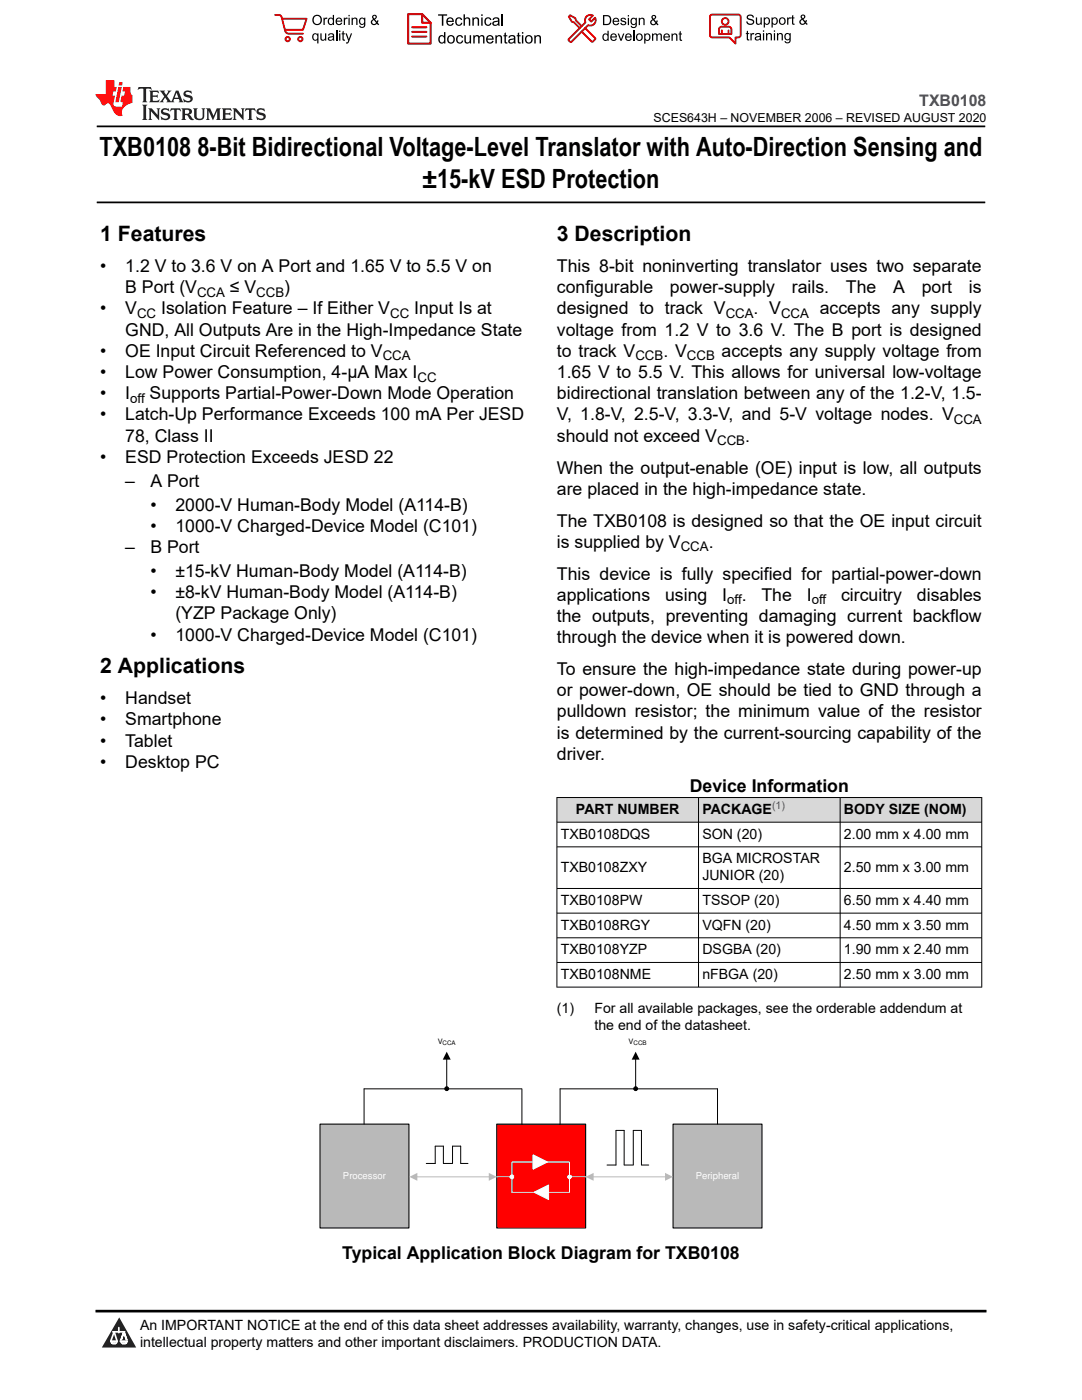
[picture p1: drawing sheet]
<svg xmlns="http://www.w3.org/2000/svg" width="216mm" height="279mm" viewBox="0 0 216 279" stroke-linecap="round" stroke-linejoin="round" font-family="sans-serif">
<defs><g id="words">
<g font-size="5.3">
<text x="19.9" y="31.2">TXB0108 8-Bit Bidirectional Voltage-Level Translator with Auto-Direction Sensing and</text>
<text x="84.3" y="37.5">±15-kV ESD Protection</text>
</g>
<g font-size="4.2">
<text x="20" y="48.1">1 Features</text>
<text x="111.1" y="48.1">3 Description</text>
<text x="20" y="134.4">2 Applications</text>
</g>
<g font-size="3.5">
<text x="20" y="54.3">•</text>
<text x="25" y="54.3">1.2 V to 3.6 V on A Port and 1.65 V to 5.5 V on</text>
<text x="25" y="58.5">B Port (V</text>
<text x="45.9" y="58.5">≤ V</text>
<text x="56.7" y="58.5">)</text>
<text x="111.1" y="58.5">configurable</text>
<text x="111.1" y="54.3">This 8-bit noninverting translator uses two separate</text>
<text x="133.7" y="58.5">power-supply</text>
<text x="158" y="58.5">rails.</text>
<text x="168.8" y="58.5">The</text>
<text x="178.2" y="58.5">A</text>
<text x="183.9" y="58.5">port</text>
<text x="193.3" y="58.5">is</text>
<text x="20" y="62.8">•</text>
<text x="25" y="62.8">V</text>
<text x="32.2" y="62.8">Isolation Feature – If Either V</text>
<text x="82.6" y="62.8">Input Is at</text>
<text x="111.1" y="62.8">designed to track V</text>
<text x="150.4" y="62.8">. V</text>
<text x="163.6" y="62.8">accepts any supply</text>
<text x="20" y="71.2">•</text>
<text x="25" y="67">GND, All Outputs Are in the High-Impedance State</text>
<text x="25" y="71.2">OE Input Circuit Referenced to V</text>
<text x="111.1" y="67">voltage from 1.2 V to 3.6 V. The B port is designed</text>
<text x="111.1" y="71.2">to track V</text>
<text x="132.4" y="71.2">. V</text>
<text x="144" y="71.2">accepts any supply voltage from</text>
<text x="20" y="75.5">•</text>
<text x="25" y="75.5">Low Power Consumption, 4-μA Max I</text>
<text x="111.1" y="75.5">1.65 V to 5.5 V. This allows for universal low-voltage</text>
<text x="20" y="79.7">•</text>
<text x="20" y="83.9">•</text>
<text x="25" y="79.7">I</text>
<text x="25" y="83.9">Latch-Up Performance Exceeds 100 mA Per JESD</text>
<text x="29.9" y="79.7">Supports Partial-Power-Down Mode Operation</text>
<text x="111.1" y="79.7">bidirectional translation between any of the 1.2-V, 1.5-</text>
<text x="111.1" y="83.9">V, 1.8-V, 2.5-V, 3.3-V, and 5-V voltage nodes. V</text>
<text x="25" y="88.2">78, Class II</text>
<text x="111.1" y="88.2">should not exceed V</text>
<text x="148.7" y="88.2">.</text>
<text x="20" y="92.4">•</text>
<text x="25" y="92.4">ESD Protection Exceeds JESD 22</text>
<text x="111.1" y="94.5">When the output-enable (OE) input is low, all outputs</text>
<text x="25" y="97.1">–</text>
<text x="30" y="97.1">A Port</text>
<text x="30" y="101.9">•</text>
<text x="35" y="101.9">2000-V Human-Body Model (A114-B)</text>
<text x="111.1" y="98.7">are placed in the high-impedance state.</text>
<text x="30" y="106.1">•</text>
<text x="35" y="106.1">1000-V Charged-Device Model (C101)</text>
<text x="111.1" y="105.1">The TXB0108 is designed so that the OE input circuit</text>
<text x="25" y="110.4">–</text>
<text x="30" y="110.4">B Port</text>
<text x="111.1" y="109.3">is supplied by V</text>
<text x="141.4" y="109.3">.</text>
<text x="30" y="115.1">•</text>
<text x="30" y="119.4">•</text>
<text x="35" y="115.1">±15-kV Human-Body Model (A114-B)</text>
<text x="35" y="119.4">±8-kV Human-Body Model (A114-B)</text>
<text x="111.1" y="115.7">This device is fully specified for partial-power-down</text>
<text x="111.1" y="119.9">applications</text>
<text x="132.7" y="119.9">using</text>
<text x="144.1" y="119.9">I</text>
<text x="148" y="119.9">.</text>
<text x="152" y="119.9">The</text>
<text x="161" y="119.9">I</text>
<text x="167.8" y="119.9">circuitry</text>
<text x="183" y="119.9">disables</text>
<text x="35" y="123.6">(YZP Package Only)</text>
<text x="111.1" y="124.1">the outputs, preventing damaging current backflow</text>
<text x="30" y="127.8">•</text>
<text x="35" y="127.8">1000-V Charged-Device Model (C101)</text>
<text x="111.1" y="128.4">through the device when it is powered down.</text>
<text x="111.1" y="134.7">To ensure the high-impedance state during power-up</text>
<text x="20" y="140.5">•</text>
<text x="25" y="140.5">Handset</text>
<text x="111.1" y="143.2">pulldown resistor; the minimum value of the resistor</text>
<text x="111.1" y="139">or power-down, OE should be tied to GND through a</text>
<text x="20" y="144.8">•</text>
<text x="20" y="149">•</text>
<text x="25" y="144.8">Smartphone</text>
<text x="25" y="149">Tablet</text>
<text x="111.1" y="147.4">is determined by the current-sourcing capability of the</text>
<text x="20" y="153.2">•</text>
<text x="25" y="153.2">Desktop PC</text>
<text x="111.1" y="151.7">driver.</text>
<text x="137.6" y="158">Device Information</text>
<text x="68.3" y="251.2">Typical Application Block Diagram for TXB0108</text>
</g>
<text font-size="3.2" fill="#00f" x="183.4" y="21.1">TXB0108</text>
<g font-size="2.8">
<text x="111.9" y="167.4">TXB0108DQS</text>
<text x="114.9" y="162.4">PART NUMBER</text>
<text x="140.2" y="162.4">PACKAGE</text>
<text x="140.2" y="167.4">SON (20)</text>
<text x="168.4" y="162.4">BODY SIZE (NOM)</text>
<text x="168.4" y="167.4">2.00 mm x 4.00 mm</text>
<text x="111.9" y="174">TXB0108ZXY</text>
<text x="140.2" y="172.3">BGA MICROSTAR</text>
<text x="168.4" y="174">2.50 mm x 3.00 mm</text>
<text x="140.2" y="175.7">JUNIOR (20)</text>
<text x="111.9" y="180.6">TXB0108PW</text>
<text x="111.9" y="185.5">TXB0108RGY</text>
<text x="140.2" y="180.6">TSSOP (20)</text>
<text x="140.2" y="185.5">VQFN (20)</text>
<text x="168.4" y="180.6">6.50 mm x 4.40 mm</text>
<text x="168.4" y="185.5">4.50 mm x 3.50 mm</text>
<text x="111.9" y="190.4">TXB0108YZP</text>
<text x="140.2" y="190.4">DSGBA (20)</text>
<text x="168.4" y="190.4">1.90 mm x 2.40 mm</text>
<text x="111.9" y="195.4">TXB0108NME</text>
<text x="140.2" y="195.4">nFBGA (20)</text>
<text x="168.4" y="195.4">2.50 mm x 3.00 mm</text>
<text x="111.1" y="202.2">(1)</text>
<text x="118.6" y="202.2">For all available packages, see the orderable addendum at</text>
<text x="118.6" y="205.5">the end of the datasheet.</text>
<text x="27.9" y="265.5">An IMPORTANT NOTICE at the end of this data sheet addresses availability, warranty, changes, use in safety-critical applications,</text>
<text x="27.9" y="268.9">intellectual property matters and other important disclaimers. PRODUCTION DATA.</text>
</g>
<g font-size="2.6">
<text x="39.3" y="59.2">CCA</text>
<text x="51.1" y="59.2">CCB</text>
<text x="27.4" y="63.5">CC</text>
<text x="77.8" y="63.5">CC</text>
<text x="144.8" y="63.5">CCA</text>
<text x="155.9" y="63.5">CCA</text>
<text x="76.4" y="71.9">CCA</text>
<text x="126.8" y="71.9">CCB</text>
<text x="137.1" y="71.9">CCB</text>
<text x="83.3" y="76.2">CC</text>
<text x="26" y="80.4">off</text>
<text x="143.1" y="88.9">CCB</text>
<text x="190.3" y="84.6">CCA</text>
<text x="135.8" y="110">CCA</text>
<text x="145.1" y="120.6">off</text>
<text x="162" y="120.6">off</text>
</g>
<text font-size="2.5" x="130.4" y="24.3">SCES643H – NOVEMBER 2006 – REVISED AUGUST 2020</text>
<text font-size="2.1" fill="#00f" x="154.1" y="161.5">(1)</text>
<g font-size="1.9" fill="#fff">
<text x="68.4" y="235.3">Processor</text>
<text x="138.8" y="235.3">Peripheral</text>
</g>
<g font-size="1.5">
<text x="87.3" y="208.4">V</text>
<text x="125.4" y="208.4">V</text>
</g>
<g font-size="1.2">
<text x="88.3" y="208.6">CCA</text>
<text x="126.4" y="208.6">CCB</text>
</g>
</g></defs>
<path d="M19.3 25.2h177.3M19.3 40.4h177.3" fill="none" stroke="#000" stroke-width=".35"/>
<g fill="#d8d8d8">
<path d="M111.1 159.2h84.8v4.9h-84.8z" fill-rule="evenodd"/>
<path d="M111.2 159.2h28.1v4.8h-28.1z" fill-rule="evenodd"/>
<path d="M139.4 159.2h28.2v4.8h-28.2z" fill-rule="evenodd"/>
<path d="M167.7 159.2h28.1v4.8h-28.1z" fill-rule="evenodd"/>
</g>
<path d="M111.1 159.2h84.9M111.1 159.1v38M139.4 159.1v38M167.6 159.1v38M195.9 159.1v38M111.1 164.1h84.9M111.1 169h84.9M111.1 177.3h84.9M111.1 182.2h84.9M111.1 187.2h84.9M111.1 192.1h84.9M111.1 197h84.9" fill="none" stroke="#000" stroke-width=".2"/>
<path d="M63.9 224.3h17.7v20.8h-17.7z" fill-rule="evenodd" fill="#b9b9b9"/>
<path d="M63.9 224.3h17.7v20.8h-17.7z" fill="none" stroke="#000" stroke-width=".21"/>
<path d="M134.3 224.3h17.7v20.8h-17.7z" fill-rule="evenodd" fill="#b9b9b9"/>
<path d="M134.3 224.3h17.7v20.8h-17.7z" fill="none" stroke="#000" stroke-width=".21"/>
<path d="M99.1 224.3h17.8v20.8h-17.8z" fill-rule="evenodd" fill="#f00"/>
<path d="M99.1 224.3h17.8v20.8h-17.8z" fill="none" stroke="#000" stroke-width=".21"/>
<path d="M106.4 230.5l2.9 1.4-2.9 1.5z" fill="#fff"/>
<path d="M106.4 230.5l2.9 1.4-2.9 1.5z" fill="none" stroke="#fff" stroke-width=".2"/>
<path d="M106.6 237.9l2.9-1.4v2.9z" fill="#fff"/>
<path d="M99.1 234.9h3.1M106.4 231.9h-4.2v6h4.4M106.6 237.9l2.9-1.4v2.9zM109.3 231.9h4.3M109.5 237.9h4.1M113.6 232v5.9M113.6 234.9h3.3" fill="none" stroke="#fff" stroke-width=".2"/>
<circle cx="102.2" cy="234.9" r=".38" fill="#fff"/>
<circle cx="102.2" cy="234.9" r=".38" fill="none" stroke="#fff" stroke-width=".2"/>
<circle cx="113.6" cy="234.9" r=".38" fill="#fff"/>
<circle cx="113.6" cy="234.9" r=".38" fill="none" stroke="#fff" stroke-width=".2"/>
<path d="M83.1 234.9h14.6" fill="none" stroke="#b9b9b9" stroke-width=".2"/>
<g fill="#b9b9b9">
<path d="M81.7 234.9l1.6-.8v1.6z"/>
<path d="M97.5 234.1l1.6 .8-1.6 .8z"/>
</g>
<path d="M118.2 234.9h14.7" fill="none" stroke="#b9b9b9" stroke-width=".2"/>
<g fill="#b9b9b9">
<path d="M116.9 234.9l1.5-.8v1.6z"/>
<path d="M132.7 234.1l1.6 .8-1.6 .8z"/>
</g>
<g fill="none" stroke="#000" stroke-width=".2">
<path d="M89.1 211.3v6M104.1 217.3h-31.5v7M104.1 217.3v7M126.8 211.3v6M86.8 228.8v3.4h-1.7M86.8 228.7h1.7v3.5M88.5 232.2h1.8M90.3 232.2v-3.5h1.6v3.5M91.9 232.2h1.5M111.8 224.3v-7h31.4v7M122.9 225.6v6.9h-1.8M122.9 225.6h1.6v6.9"/>
<path d="M124.5 232.5h1.9M126.4 232.5v-6.9h1.6v6.9M128 232.5h1.4"/>
<circle cx="89.1" cy="217.3" r=".38"/>
<circle cx="126.8" cy="217.3" r=".38"/>
</g>
<g fill="#000">
<path d="M89.1 209.9l.8 1.6h-1.6zM126.8 209.9l.8 1.6h-1.6z"/>
<circle cx="89.1" cy="217.3" r=".38"/>
<circle cx="126.8" cy="217.3" r=".38"/>
</g>
<path d="M0 0h215.9v23.8h-215.9z" fill-rule="evenodd" fill="#fff"/>
<path d="M27.7 17.4l-.2 .6 .5-.3h.6v.1v2.2l-.2 .4h1l-.2-.4v-2.2v-.1h.5l.5 .3-.1-.6zM29.8 18.1l.2 .4v1.5l-.2 .4h1.9l.1-.6a1.08 1.08 0 0 1-1.3 .2v-.7h.6l.4 .2v-.6l-.4 .2h-.6v-.6l.2-.1a1 1 0 0 1 1 .2l-.1-.5zM31.8 18.1l1 1.1-1 1.2h.9l-.2-.2 .4-.7 .5 .7-.2 .2h1.6l-.2-.2 .1-.4h1l.1 .4-.1 .2h.9l-.2-.3-.8-2h-.5l-1 2.2-.8-1.1 .9-1.1h-.8l.2 .2-.5 .7-.3-.7 .1-.2zM35.2 18.5l.4 1h-.8zM36.8 18.2a.65 .65 0 0 0-.2 .7 .65 .65 0 0 0 .6 .5l.7 .2 .1 .2a.79 .79 0 0 1-.7 .4 .79 .79 0 0 1-.7-.5l.1 .7 .2-.1a.93 .93 0 0 0 1.1 .1 .93 .93 0 0 0 .4-1 1.46 1.46 0 0 0-1.2-.6l-.1-.3a1.09 1.09 0 0 1 1.2 .2l-.2-.6-.1 .1-.6-.2zM28.4 20.9l.2 .4v2.3l-.2 .3h1l-.2-.3v-2.3l.2-.4zM29.6 21.6l.2 .4v1.6l-.2 .3h.8l-.3-.3v-1.4l1.7 1.8v-2l.2-.4h-.8l.2 .2 .1 1.1-1.2-1.3zM32.3 21.8a.65 .65 0 0 0-.2 .7 .65 .65 0 0 0 .7 .4l.6 .2 .1 .2a.79 .79 0 0 1-.7 .4 .79 .79 0 0 1-.7-.5l.1 .7 .2-.1a.93 .93 0 0 0 1.1 .1 .93 .93 0 0 0 .4-.9 1.46 1.46 0 0 0-1.2-.6l-.1-.4a1.09 1.09 0 0 1 1.2 .2l-.2-.6-.1 .1-.6-.1zM34.1 21.6l-.1 .7a.63 .63 0 0 1 .7-.4l.1 1.7-.3 .3h1l-.2-.3v-1.7a.66 .66 0 0 1 .8 .4l-.1-.7zM36.2 21.6l.2 .4v1.6l-.2 .3h.9l-.2-.2v-.7h.5l.1 .2a.79 .79 0 0 0 1.2 .6l-1-.9a.61 .61 0 0 0 .6-.6 .61 .61 0 0 0-.5-.6zM36.9 21.9h.2a.47 .47 0 0 1 .5 .1 .47 .47 0 0 1 .1 .5l-.2 .2h-.6zM38.5 21.6l.2 .2a2.27 2.27 0 0 0 .4 2 1.04 1.04 0 0 0 1.7-.7v-1.3l.2-.2h-.8l.2 .4v1.1a.6 .6 0 0 1-.6 .6 .6 .6 0 0 1-.6-.6v-1.1l.3-.4zM41.1 21.6l.2 .4v1.6l-.2 .3h.7l-.2-.3v-1.5l.9 1.9 .8-1.9v1.5l-.2 .3h1l-.3-.3v-1.6l.3-.4h-.8l-.7 1.5-.7-1.5zM44.3 21.6l.2 .4v1.6l-.2 .3h1.9l.1-.5a1.09 1.09 0 0 1-1.3 .1v-.6h.6l.4 .1v-.6l-.4 .2h-.6v-.6l.2-.1a1.01 1.01 0 0 1 1 .3l-.1-.6zM46.4 21.6l.3 .4v1.6l-.3 .3h.8l-.2-.3v-1.4l1.6 1.8v-2l.2-.4h-.7l.2 .2v1.1l-1.2-1.3zM49 21.6l-.1 .7a.63 .63 0 0 1 .8-.4v1.7l-.3 .3h1l-.2-.3v-1.7a.66 .66 0 0 1 .8 .4l-.1-.7zM51.4 21.8a.65 .65 0 0 0-.2 .7 .65 .65 0 0 0 .6 .4l.6 .2 .2 .2a.79 .79 0 0 1-.8 .4 .79 .79 0 0 1-.6-.5l.1 .7 .2-.1a.93 .93 0 0 0 1 .1 .93 .93 0 0 0 .5-.9 1.46 1.46 0 0 0-1.3-.6l-.1-.4a1.09 1.09 0 0 1 1.3 .2l-.2-.6-.2 .1-.5-.1z" fill="#231f20"/>
<path d="M21.1 16v2.8h-2.1l.1 .3 .9 1a.95 .95 0 0 0 .9 .9 .59 .59 0 0 1 .6-.4 .59 .59 0 0 1 .5 .4l.4 .8a1.59 1.59 0 0 0 2.1 1.3 1.61 1.61 0 0 1 1-2.2l1-.4-.1-1.5a1.59 1.59 0 0 1-.4-1.6h-1.4l-.2 .9h.5l-.1 .8h-.5l-.2 1v.2l.4 .1-.2 .9h-.6a.73 .73 0 0 1-1.1-.7l.3-1.5h-.5l.2-.8h.5l.2-.9h-.5v-1.4zM23.6 17.4l-.6 3h.7l.6-3zM23.8 16.4l-.1 .7h.7l.1-.7z" fill="#ed1c24"/>
<g fill="#000">
<path d="M62.3 4a1 1 0 0 1 2 0 1 1 0 0 1-2 0zM62.8 3.4a.78 .78 0 0 0-.1 1.1 .78 .78 0 0 0 1.1 .1 .78 .78 0 0 0 .1-1.1 .78 .78 0 0 0-1.1-.1z" fill-rule="evenodd"/>
<path d="M62.5 6.8l.4-.2 .4 .3v-.2h.2v2h-.2v-.7a.68 .68 0 0 1-.9-.1 .68 .68 0 0 1 0-.9zM62.6 7a.51 .51 0 0 0-.1 .6 .51 .51 0 0 0 .7 .2 .51 .51 0 0 0 .1-.7 .51 .51 0 0 0-.7-.1z" fill-rule="evenodd"/>
<path d="M64.5 3.5h.3v.3l.1-.3h.3l.1 .1-.1 .2a.32 .32 0 0 0-.3 0 .32 .32 0 0 0-.1 .4v.8h-.3z" fill-rule="evenodd"/>
<path d="M63.9 6.7h.3v.8a.36 .36 0 0 0 .3 .4 .36 .36 0 0 0 .4-.5v-.7h.2v1.4h-.2v-.2a.51 .51 0 0 1-.6 .2 .51 .51 0 0 1-.4-.5z" fill-rule="evenodd"/>
<path d="M65.6 3.7l.4-.2 .4 .2v-.7h.3v2h-.3v-.2a.7 .7 0 0 1-1-.1 .7 .7 0 0 1 .2-1zM65.8 3.8a.51 .51 0 0 0-.1 .7 .51 .51 0 0 0 .6 .2 .51 .51 0 0 0 .1-.7 .51 .51 0 0 0-.6-.2z" fill-rule="evenodd"/>
<path d="M65.6 6.8a.66 .66 0 0 1 .8-.1 .66 .66 0 0 1 .3 .8v.6h-.2l-.1-.2a.52 .52 0 0 1-.7 .2 .52 .52 0 0 1-.2-.6l.3-.2a.42 .42 0 0 0 .6-.3l-.3-.2-.3 .1-.1 .2h-.3zM65.7 7.6a.35 .35 0 0 0 .3 .4 .35 .35 0 0 0 .4-.4v-.2z" fill-rule="evenodd"/>
<path d="M67.7 6.1h.2v.3h-.2zM67.7 6.7h.2v1.4h-.2z" fill-rule="evenodd"/>
<path d="M67.1 3.7a.68 .68 0 0 1 .9-.1 .68 .68 0 0 1 .3 .7h-1.1a.42 .42 0 0 0 .3 .5 .42 .42 0 0 0 .5-.3h.3a.73 .73 0 0 1-1.1 .4 .73 .73 0 0 1-.1-1.2zM67.4 3.8l-.2 .3h.8l-.2-.4z" fill-rule="evenodd"/>
<path d="M68.6 3.5h.2v.3l.2-.3h.3l.1 .1-.1 .2a.32 .32 0 0 0-.4 0 .32 .32 0 0 0-.1 .4v.8h-.2z" fill-rule="evenodd"/>
<path d="M68.3 6.3l.3-.1v.5h.2v.1h-.2v.9l.3 .4a.36 .36 0 0 1-.4 0 .36 .36 0 0 1-.2-.4v-.9h-.1v-.1h.1z" fill-rule="evenodd"/>
<path d="M68.9 6.7h.3l.4 1.1 .4-1.1h.3l-.6 1.4a.51 .51 0 0 1-.6 .6l-.1-.3h.3l.2-.3z" fill-rule="evenodd"/>
<path d="M69.5 3h.3v.3h-.3zM69.5 3.5h.3v1.5h-.3z" fill-rule="evenodd"/>
<path d="M70.2 3.5h.2v.2a.52 .52 0 0 1 .6-.2 .52 .52 0 0 1 .3 .6v.9h-.2v-.9a.34 .34 0 0 0-.3-.4 .34 .34 0 0 0-.4 .3v1h-.2z" fill-rule="evenodd"/>
<path d="M71.8 3.7l.4-.2 .5 .2v-.2h.2v1.3a.64 .64 0 0 1-.5 .8 .64 .64 0 0 1-.7-.5h.2a.41 .41 0 0 0 .5 .2 .41 .41 0 0 0 .2-.5 .69 .69 0 0 1-.9-.1 .69 .69 0 0 1 .1-1zM72 3.8a.5 .5 0 0 0-.1 .7 .5 .5 0 0 0 .7 .1 .5 .5 0 0 0 .1-.6 .5 .5 0 0 0-.7-.2z" fill-rule="evenodd"/>
<path d="M74.4 3.1a.47 .47 0 0 1 .7 .1 .47 .47 0 0 1-.3 .7l.4 .4 .1-.3 .2 .1-.1 .4 .3 .3-.2 .2-.3-.3a.63 .63 0 0 1-1 .1 .63 .63 0 0 1 .3-1l-.3-.4zM74.5 3.4a.27 .27 0 0 0 .5 0 .27 .27 0 0 0-.5 0zM74.4 4.1a.4 .4 0 0 0 0 .6 .4 .4 0 0 0 .6-.1l-.4-.6z" fill-rule="evenodd"/>
<path d="M87.4 2.9h1.8v.2h-.7v2h-.3v-2h-.8z" fill-rule="evenodd"/>
<path d="M87.6 7.2l.5-.2 .5 .2v-.8h.3v2.3h-.3v-.2a.76 .76 0 0 1-1-.1 .76 .76 0 0 1-.1-1zM87.9 7.4a.58 .58 0 0 0-.2 .7 .58 .58 0 0 0 .8 .2 .58 .58 0 0 0 .1-.7 .58 .58 0 0 0-.7-.2z" fill-rule="evenodd"/>
<path d="M89.5 7.2a.81 .81 0 0 1 1.1 .1 .81 .81 0 0 1-.2 1.2 .81 .81 0 0 1-1.1-.2l-.1-.7zM89.6 7.4a.57 .57 0 0 0 0 .8 .57 .57 0 0 0 .8 0 .57 .57 0 0 0 0-.7 .57 .57 0 0 0-.8-.1z" fill-rule="evenodd"/>
<path d="M89.3 3.7a.77 .77 0 0 1 .9-.2 .77 .77 0 0 1 .4 .9h-1.3a.48 .48 0 0 0 .4 .5 .48 .48 0 0 0 .6-.3h.3a.83 .83 0 0 1-1.3 .4 .83 .83 0 0 1 0-1.3zM89.5 3.8l-.2 .4h1l-.3-.5z" fill-rule="evenodd"/>
<path d="M91 3.7a.7 .7 0 0 1 1.2 .3h-.2a.45 .45 0 0 0-.6-.3 .45 .45 0 0 0-.3 .6 .45 .45 0 0 0 .3 .6 .45 .45 0 0 0 .6-.4l.3 .1a.76 .76 0 0 1-1.1 .5 .76 .76 0 0 1-.3-1.1z" fill-rule="evenodd"/>
<path d="M91.2 7.2a.7 .7 0 0 1 1.2 .3l-.3 .1a.45 .45 0 0 0-.5-.4 .45 .45 0 0 0-.3 .7 .45 .45 0 0 0 .3 .6 .45 .45 0 0 0 .6-.4h.2a.76 .76 0 0 1-1 .5 .76 .76 0 0 1-.4-1.1z" fill-rule="evenodd"/>
<path d="M92.5 2.9h.3v.8a.59 .59 0 0 1 .7-.2 .59 .59 0 0 1 .3 .6v1h-.2v-1a.4 .4 0 0 0-.5-.4 .4 .4 0 0 0-.3 .5v.9h-.3z" fill-rule="evenodd"/>
<path d="M92.7 7h.2v.9a.41 .41 0 0 0 .5 .6 .41 .41 0 0 0 .3-.6v-.9h.3v1.7h-.3v-.3a.58 .58 0 0 1-.7 .3 .58 .58 0 0 1-.3-.7z" fill-rule="evenodd"/>
<path d="M94.3 3.5h.2v.2a.59 .59 0 0 1 .7-.2 .59 .59 0 0 1 .4 .6v1h-.3v-1a.41 .41 0 0 0-.4-.4 .41 .41 0 0 0-.4 .5v.9h-.2z" fill-rule="evenodd"/>
<path d="M94.4 7h.3v.3a.56 .56 0 0 1 1 0 .54 .54 0 0 1 .6-.3 .54 .54 0 0 1 .4 .5v1.2h-.3v-1.1a.34 .34 0 0 0-.3-.4 .34 .34 0 0 0-.4 .3v1.2h-.3v-1.1a.38 .38 0 0 0-.5-.3 .38 .38 0 0 0-.2 .5v.9h-.3z" fill-rule="evenodd"/>
<path d="M96 2.9h.3v.3h-.3zM96 3.5h.3v1.6h-.3z" fill-rule="evenodd"/>
<path d="M96.8 3.7a.7 .7 0 0 1 1.3 .3h-.3a.45 .45 0 0 0-.6-.3 .45 .45 0 0 0-.3 .6 .45 .45 0 0 0 .3 .6 .45 .45 0 0 0 .6-.4l.3 .1a.76 .76 0 0 1-1.1 .5 .76 .76 0 0 1-.3-1.1z" fill-rule="evenodd"/>
<path d="M97.2 7.2a.77 .77 0 0 1 .9-.1 .77 .77 0 0 1 .4 .8h-1.2a.48 .48 0 0 0 .3 .6 .48 .48 0 0 0 .6-.4l.3 .1a.83 .83 0 0 1-1.3 .3 .83 .83 0 0 1 0-1.3zM97.4 7.4l-.1 .3h.9l-.2-.4z" fill-rule="evenodd"/>
<path d="M98.8 7h.3v.3a.59 .59 0 0 1 .7-.3 .59 .59 0 0 1 .4 .7v1h-.3v-1a.41 .41 0 0 0-.5-.5 .41 .41 0 0 0-.3 .6v.9h-.3z" fill-rule="evenodd"/>
<path d="M98.4 3.7a.74 .74 0 0 1 1-.2 .74 .74 0 0 1 .3 .9v.7h-.3v-.2a.59 .59 0 0 1-.8 .3 .59 .59 0 0 1-.3-.8l1.1-.3a.42 .42 0 0 0-.4-.4 .42 .42 0 0 0-.5 .3h-.2zM98.6 4.5a.36 .36 0 0 0 .2 .5 .36 .36 0 0 0 .5-.2l.1-.5z" fill-rule="evenodd"/>
<path d="M100.7 6.6l.2-.1v.5h.3v.2h-.3v1l.1 .2h.2l.1 .3a.41 .41 0 0 1-.5-.1 .41 .41 0 0 1-.1-.4v-1h-.2v-.2h.2z" fill-rule="evenodd"/>
<path d="M101.6 7.2a.74 .74 0 0 1 .9-.2 .74 .74 0 0 1 .3 1l.1 .7h-.3v-.2a.59 .59 0 0 1-.8 .2 .59 .59 0 0 1-.3-.8l1-.3a.42 .42 0 0 0-.3-.4 .42 .42 0 0 0-.5 .3h-.3zM101.8 8.1a.36 .36 0 0 0 .1 .5 .36 .36 0 0 0 .5-.3l.2-.4z" fill-rule="evenodd"/>
<path d="M103.3 6.6l.3-.1v.5h.3v.2h-.3v1l.1 .2h.2v.3a.41 .41 0 0 1-.5-.1 .41 .41 0 0 1-.1-.4v-1h-.2v-.2h.2z" fill-rule="evenodd"/>
<path d="M104.1 6.4h.3v.3h-.3zM104.1 7h.3v1.7h-.3z" fill-rule="evenodd"/>
<path d="M105 7.2a.81 .81 0 0 1 1.1 .1 .81 .81 0 0 1-.1 1.2 .81 .81 0 0 1-1.2-.2v-.7zM105.2 7.4a.57 .57 0 0 0-.1 .8 .57 .57 0 0 0 .8 0 .57 .57 0 0 0 0-.7 .57 .57 0 0 0-.7-.1z" fill-rule="evenodd"/>
<path d="M106.6 7h.3v.3a.59 .59 0 0 1 .7-.3 .59 .59 0 0 1 .4 .7v1h-.3v-1a.41 .41 0 0 0-.5-.5 .41 .41 0 0 0-.3 .6v.9h-.3z" fill-rule="evenodd"/>
<path d="M120.3 3h.7a1 1 0 0 1 1 1 1 1 0 0 1-1 1h-.7zM120.6 3.2v1.6h.4a.77 .77 0 0 0 .7-.8 .77 .77 0 0 0-.7-.8z" fill-rule="evenodd"/>
<path d="M120.4 6.9l.4-.2 .4 .2v-.8h.3v2h-.3v-.1a.7 .7 0 0 1-.9-.2 .7 .7 0 0 1 .1-.9zM120.6 7a.51 .51 0 0 0-.1 .7 .51 .51 0 0 0 .6 .1 .51 .51 0 0 0 .1-.6 .51 .51 0 0 0-.6-.2z" fill-rule="evenodd"/>
<path d="M122 6.9a.68 .68 0 0 1 .8-.2 .68 .68 0 0 1 .3 .8h-1.1a.42 .42 0 0 0 .3 .5 .42 .42 0 0 0 .5-.3h.3a.73 .73 0 0 1-1.1 .3 .73 .73 0 0 1 0-1.1zM122.2 7l-.2 .3h.8l-.2-.4z" fill-rule="evenodd"/>
<path d="M122.4 3.7a.68 .68 0 0 1 .8-.1 .68 .68 0 0 1 .4 .8h-1.1a.42 .42 0 0 0 .3 .4 .42 .42 0 0 0 .5-.3l.3 .1a.73 .73 0 0 1-1.2 .3 .73 .73 0 0 1 0-1.2zM122.6 3.8l-.1 .3h.8l-.2-.3z" fill-rule="evenodd"/>
<path d="M123.9 3.7l.1-.1a.62 .62 0 0 1 .9 .3l-.2 .1a.29 .29 0 0 0-.3-.3 .29 .29 0 0 0-.3 .3l.1 .1a.58 .58 0 0 1 .6 .1 .58 .58 0 0 1 .1 .6 .67 .67 0 0 1-1.1-.2l.2-.1a.33 .33 0 0 0 .4 .4 .33 .33 0 0 0 .3-.4 .71 .71 0 0 1-.9-.6z" fill-rule="evenodd"/>
<path d="M123.3 6.7h.2l.4 1.2 .4-1.2h.3l-.6 1.4h-.2z" fill-rule="evenodd"/>
<path d="M125.3 3h.2v.3h-.2zM125.3 3.6h.2v1.4h-.2z" fill-rule="evenodd"/>
<path d="M124.9 6.9a.68 .68 0 0 1 .8-.2 .68 .68 0 0 1 .4 .8h-1.1a.42 .42 0 0 0 .3 .5 .42 .42 0 0 0 .5-.3h.3a.73 .73 0 0 1-1.2 .3 .73 .73 0 0 1 0-1.1zM125.1 7l-.1 .3h.8l-.2-.4z" fill-rule="evenodd"/>
<path d="M126 3.7l.4-.2 .4 .2v-.1h.3v1.2a.64 .64 0 0 1-.5 .8 .64 .64 0 0 1-.8-.5l.3 .1a.41 .41 0 0 0 .5 .2 .41 .41 0 0 0 .2-.6 .69 .69 0 0 1-.9-.1 .69 .69 0 0 1 .1-1zM126.2 3.9a.5 .5 0 0 0-.1 .6 .5 .5 0 0 0 .6 .2 .5 .5 0 0 0 .2-.7 .5 .5 0 0 0-.7-.1z" fill-rule="evenodd"/>
<path d="M126.9 7.4a.73 .73 0 0 1 1.4 0 .73 .73 0 0 1-1.4 0zM127.3 7a.5 .5 0 0 0-.1 .7 .5 .5 0 0 0 .7 0 .5 .5 0 0 0 0-.6 .5 .5 0 0 0-.6-.1z" fill-rule="evenodd"/>
<path d="M127.5 3.6h.2v.2a.52 .52 0 0 1 .6-.3 .52 .52 0 0 1 .3 .6v.9h-.2v-.9a.34 .34 0 0 0-.3-.4 .34 .34 0 0 0-.4 .3v1h-.2z" fill-rule="evenodd"/>
<path d="M128.5 6.7h.3v.2a.67 .67 0 0 1 .9 0 .67 .67 0 0 1 0 .9 .55 .55 0 0 1-.9 .2v.7h-.3zM128.9 7a.5 .5 0 0 0-.1 .7 .5 .5 0 0 0 .6 .1 .5 .5 0 0 0 .2-.6 .5 .5 0 0 0-.7-.2z" fill-rule="evenodd"/>
<path d="M130.1 6.7h.2v.2a.49 .49 0 0 1 .9 0l.4-.2a.42 .42 0 0 1 .5 .4v1h-.3v-.9a.3 .3 0 0 0-.2-.3 .3 .3 0 0 0-.4 .2v1h-.2v-.9a.33 .33 0 0 0-.5-.3 .33 .33 0 0 0-.2 .5v.7h-.2z" fill-rule="evenodd"/>
<path d="M130.1 3.1a.47 .47 0 0 1 .8 .1 .47 .47 0 0 1-.3 .7l.3 .4 .1-.2h.3l-.2 .5 .3 .3-.2 .2-.3-.3a.63 .63 0 0 1-1 .1 .63 .63 0 0 1 .3-1l-.2-.5zM130.2 3.5a.27 .27 0 0 0 .5 0 .27 .27 0 0 0-.5 0zM130.2 4.1a.4 .4 0 0 0 0 .7 .4 .4 0 0 0 .6-.2l-.5-.6z" fill-rule="evenodd"/>
<path d="M132.5 6.9a.68 .68 0 0 1 .9-.2 .68 .68 0 0 1 .3 .8h-1.1a.42 .42 0 0 0 .3 .5 .42 .42 0 0 0 .5-.3h.3a.73 .73 0 0 1-1.1 .3 .73 .73 0 0 1-.1-1.1zM132.7 7l-.1 .3h.8l-.2-.4z" fill-rule="evenodd"/>
<path d="M134 6.7h.2v.2a.52 .52 0 0 1 .6-.2 .52 .52 0 0 1 .4 .6v.8h-.3v-.8a.34 .34 0 0 0-.2-.4 .34 .34 0 0 0-.4 .2l-.1 1h-.2z" fill-rule="evenodd"/>
<path d="M135.6 6.3l.2-.1v.5h.3v.2h-.3v.8l.3 .4a.36 .36 0 0 1-.4 0 .36 .36 0 0 1-.1-.4v-.8h-.2v-.2h.2z" fill-rule="evenodd"/>
<path d="M149.2 3a.8 .8 0 0 1 1.2 .5h-.2a.44 .44 0 0 0-.5-.4 .44 .44 0 0 0-.4 .5l.2 .1a.9 .9 0 0 1 1 .8 .84 .84 0 0 1-.9 .5 .84 .84 0 0 1-.7-.7h.3a.52 .52 0 0 0 .5 .5 .52 .52 0 0 0 .5-.6l-.2-.1a.85 .85 0 0 1-1-.8z" fill-rule="evenodd"/>
<path d="M149 6.3l.3-.2v.5h.2v.2h-.2v.9l.2 .4a.36 .36 0 0 1-.4-.1 .36 .36 0 0 1-.1-.4v-.8h-.2v-.2h.2z" fill-rule="evenodd"/>
<path d="M149.7 6.6h.3v.2l.1-.2h.3l.1 .1-.1 .2a.32 .32 0 0 0-.3 0 .32 .32 0 0 0-.1 .4v.8h-.3z" fill-rule="evenodd"/>
<path d="M150.7 6.8a.66 .66 0 0 1 .9-.2 .66 .66 0 0 1 .3 .9v.6h-.2l-.1-.2a.52 .52 0 0 1-.7 .2 .52 .52 0 0 1-.2-.7l.2-.1a.42 .42 0 0 0 .7-.3l-.3-.2h-.3l-.1 .3-.3-.1zM150.9 7.5a.35 .35 0 0 0 .3 .5 .35 .35 0 0 0 .4-.4v-.3z" fill-rule="evenodd"/>
<path d="M150.8 3.5h.3v.8a.36 .36 0 0 0 .3 .5 .36 .36 0 0 0 .4-.5v-.8h.2v1.4h-.2v-.2a.51 .51 0 0 1-.6 .3 .51 .51 0 0 1-.4-.6z" fill-rule="evenodd"/>
<path d="M152.2 6.1h.3v.2h-.3zM152.2 6.6h.3v1.5h-.3z" fill-rule="evenodd"/>
<path d="M152.4 3.5h.2v.2a.67 .67 0 0 1 .9 0 .67 .67 0 0 1 .1 .9 .55 .55 0 0 1-1 .2v.7h-.2zM152.7 3.8a.5 .5 0 0 0-.1 .7 .5 .5 0 0 0 .7 .1 .5 .5 0 0 0 .1-.6 .5 .5 0 0 0-.7-.2z" fill-rule="evenodd"/>
<path d="M152.9 6.6h.2v.2a.52 .52 0 0 1 .6-.2 .52 .52 0 0 1 .3 .6v.9h-.2v-.9a.34 .34 0 0 0-.3-.4 .34 .34 0 0 0-.4 .2v1.1h-.2z" fill-rule="evenodd"/>
<path d="M153.9 3.5h.3v.2a.67 .67 0 0 1 .9 0 .67 .67 0 0 1 0 .9 .55 .55 0 0 1-.9 .2v.7h-.3zM154.3 3.8a.5 .5 0 0 0-.1 .7 .5 .5 0 0 0 .6 .1 .5 .5 0 0 0 .2-.6 .5 .5 0 0 0-.7-.2z" fill-rule="evenodd"/>
<path d="M154.4 6.1h.3v.2h-.3zM154.4 6.6h.3v1.5h-.3z" fill-rule="evenodd"/>
<path d="M155 6.6h.3v.2a.52 .52 0 0 1 .6-.2 .52 .52 0 0 1 .3 .6v.9h-.2v-.9a.34 .34 0 0 0-.3-.4 .34 .34 0 0 0-.4 .2v1.1h-.3z" fill-rule="evenodd"/>
<path d="M155.4 4.2a.75 .75 0 0 1 1.5 0 .75 .75 0 0 1-1.5 0zM155.8 3.8a.5 .5 0 0 0-.1 .7 .5 .5 0 0 0 .8 0 .5 .5 0 0 0 0-.7 .5 .5 0 0 0-.7 0z" fill-rule="evenodd"/>
<path d="M156.7 6.8l.4-.2 .5 .2v-.2h.2v1.3a.64 .64 0 0 1-.5 .7 .64 .64 0 0 1-.8-.4h.3a.41 .41 0 0 0 .5 .2 .41 .41 0 0 0 .2-.5 .69 .69 0 0 1-.9-.1 .69 .69 0 0 1 .1-1zM156.9 6.9a.5 .5 0 0 0-.1 .7 .5 .5 0 0 0 .6 .1 .5 .5 0 0 0 .2-.7 .5 .5 0 0 0-.7-.1z" fill-rule="evenodd"/>
<path d="M157.1 3.5h.2v.2l.1-.2h.3h.2l-.1 .3a.32 .32 0 0 0-.4 0 .32 .32 0 0 0-.1 .4v.7h-.2z" fill-rule="evenodd"/>
<path d="M158 3.1l.3-.1v.5h.2v.2h-.2v.8l.3 .4a.36 .36 0 0 1-.4 0 .36 .36 0 0 1-.2-.4v-.8h-.1v-.2h.1z" fill-rule="evenodd"/>
<path d="M159.9 3a.47 .47 0 0 1 .7 .1 .47 .47 0 0 1-.3 .7l.4 .5 .1-.3h.2l-.1 .5 .3 .3-.2 .2-.3-.3a.63 .63 0 0 1-1 .1 .63 .63 0 0 1 .3-1l-.3-.5zM160 3.4a.27 .27 0 0 0 .5 0 .27 .27 0 0 0-.5 0zM159.9 4.1a.4 .4 0 0 0 0 .6 .4 .4 0 0 0 .6-.2l-.4-.6z" fill-rule="evenodd"/>
</g>
<path d="M67.2 6.1v2M126.5 6.1v2" fill="none" stroke="#000" stroke-width=".25"/>
<g fill="none" stroke="#de0000" stroke-width=".37">
<path d="M54.9 3h.9a1.19 1.19 0 0 1 .6 1.2l.6 2.1a.85 .85 0 0 0 1 .4h2.5M56.3 3.7h4.9l-.7 2.2h-3.6M116.1 5.2l-1.2-1.1-.1-.5-1-.6-.3 .3 .6 1 .5 .2 1.1 1.1M116.8 5.6l1.9 2v.3l-.4 .4h-.3l-1.9-2zM116.8 5.6l.6-.6a1.07 1.07 0 0 0 1.2-.2 1.07 1.07 0 0 0 .1-1.3l-.7 .8-.5-.4 .8-.8a1.07 1.07 0 0 0-1.2 .2 1.07 1.07 0 0 0-.3 1.2l-3.3 3.3v.3l.3 .3h.2l2.1-2.1M141.7 3.1l.4-.2h5.3l.3 .2 .1 3.9-.2 .4-.8 .1v1.2l-1.3-1.2h-3.4l-.4-.2zM143.5 5.6l.5-.3 1.7 .1 .2 .5v.9h-2.4zM144 6.1v.7M145.4 6.1v.7"/>
<circle cx="57.4" cy="7.8" r=".44"/>
<circle cx="59.9" cy="7.8" r=".44"/>
<circle cx="144.7" cy="4.3" r=".67"/>
</g>
<path d="M100.2 2.9v2.2" fill="none" stroke="#000" stroke-width=".28"/>
<path d="M81.4 2.8h2.8v1.7h1.7v4.2h-4.5zM82.3 6.4h2.8M82.3 5.4h2.8M82.3 7.3h2.8M84.2 2.8l1.7 1.7" fill="none" stroke="#de0000" stroke-width=".42"/>
<path d="M0 261.4h215.9v18h-215.9z" fill-rule="evenodd" fill="#fff"/>
<path d="M23.8 262.9l3.4 6h-6.9z" fill="#231f20"/>
<path d="M22.1 267.7h1.3l-.4 .5h-.3a.55 .55 0 0 1-.6-.5z" fill-rule="evenodd" fill="#fff"/>
<path d="M22.1 267.7h1.3l-.4 .5h-.3a.55 .55 0 0 1-.6-.5z" fill="none" stroke="#231f20" stroke-width=".34"/>
<path d="M22.1 267.7h1.3l-.4 .5h-.5zM22.6 265.8h.1M22.6 265.8h2.3zM23.7 265.9h.1M23.7 264.9v1zM24 267.7h.1" fill="none" stroke="#fff" stroke-width=".34"/>
<path d="M24.7 265.8l-.7 1.9z" fill="#fff"/>
<path d="M24.7 265.8l-.7 1.9z" fill="none" stroke="#fff" stroke-width=".34"/>
<path d="M24.7 265.8l.7 1.9z" fill="#fff"/>
<path d="M24.7 265.8l.7 1.9zM25.3 267.7h.1" fill="none" stroke="#fff" stroke-width=".34"/>
<path d="M22.8 265.8l-.7 1.9z" fill="#fff"/>
<path d="M22.8 265.8l-.7 1.9z" fill="none" stroke="#fff" stroke-width=".34"/>
<path d="M22.8 265.8l.6 1.9z" fill="#fff"/>
<path d="M22.8 265.8l.6 1.9z" fill="none" stroke="#fff" stroke-width=".34"/>
<path d="M24.1 267.7h1.3a.65 .65 0 0 1-.6 .5 .65 .65 0 0 1-.7-.5z" fill-rule="evenodd" fill="#fff"/>
<path d="M24.1 267.7h1.3a.65 .65 0 0 1-.6 .5 .65 .65 0 0 1-.7-.5z" fill="none" stroke="#231f20" stroke-width=".34"/>
<path d="M24 267.7h.1M24.1 267.7h1.3l-.4 .5h-.5z" fill="none" stroke="#fff" stroke-width=".34"/>
<path d="M19 261.7h177.8" fill="none" stroke="#000" stroke-width=".53"/>
<use href="#words"/>
</svg>
